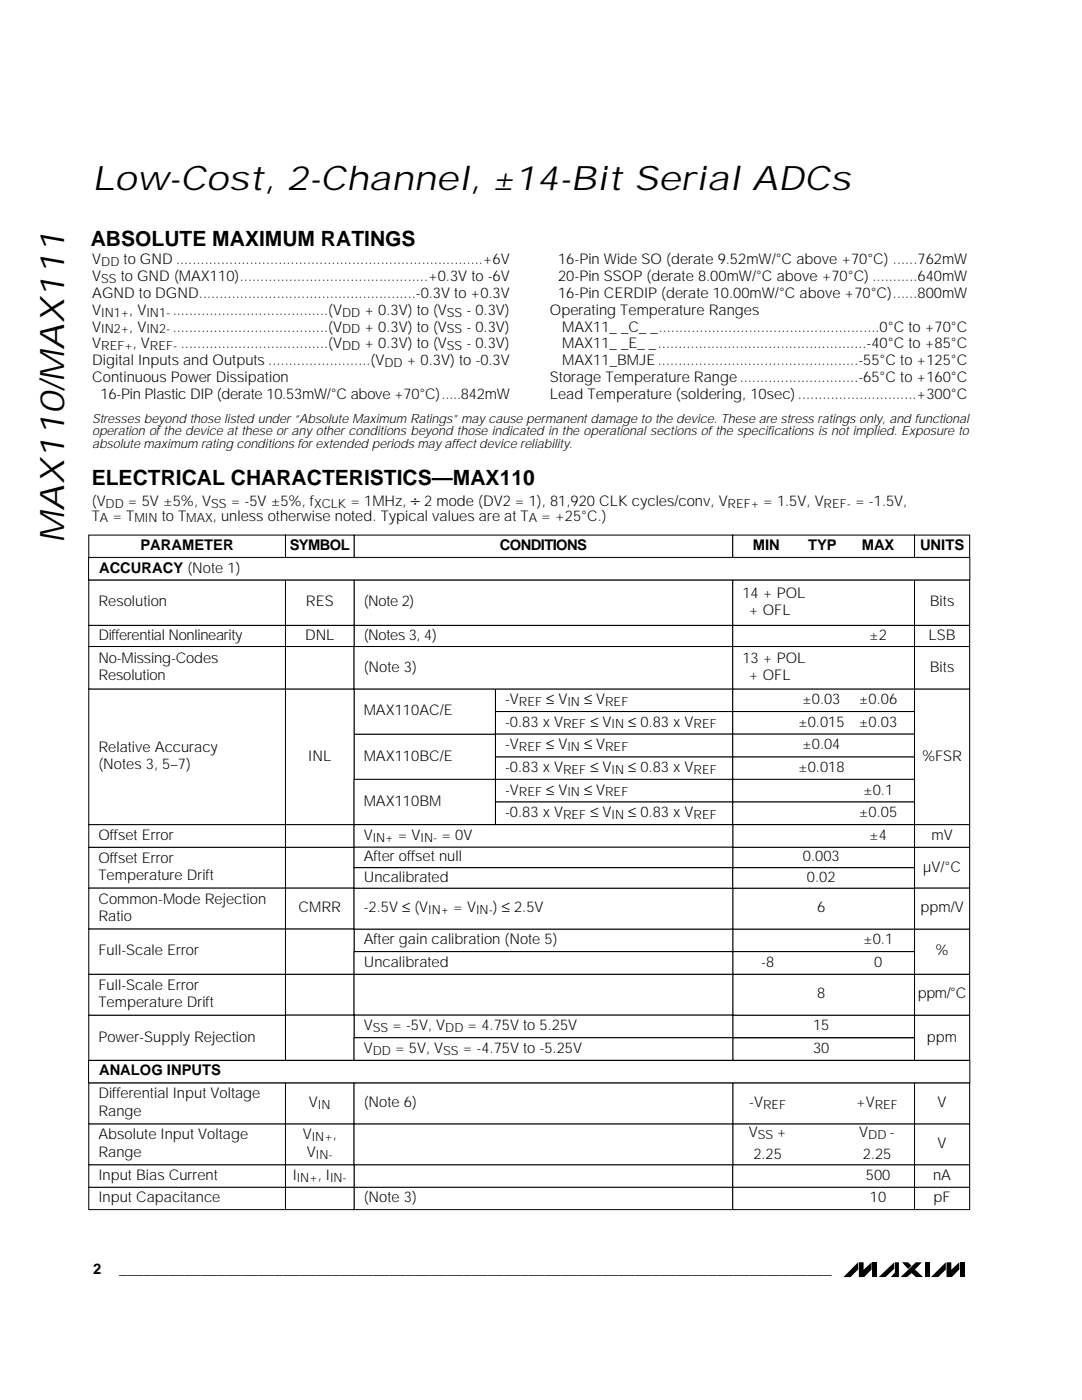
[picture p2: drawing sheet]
<svg xmlns="http://www.w3.org/2000/svg" width="216mm" height="279mm" viewBox="0 0 216 279" stroke-linecap="round" stroke-linejoin="round" font-family="sans-serif">
<defs><g id="words">
<g font-size="6.8">
<text x="18.4" y="37.9">Low-Cost, 2-Channel, ±14-Bit Serial ADCs</text>
<text x="12.8" y="108.3" transform="rotate(-90 12.8 108.3)">MAX110/MAX111</text>
</g>
<g font-size="4.2">
<text x="18.1" y="49">ABSOLUTE MAXIMUM RATINGS</text>
<text x="18.3" y="96.8">ELECTRICAL CHARACTERISTICS—MAX110</text>
</g>
<text font-size="3.4" x="82" y="101">÷</text>
<g font-size="2.9">
<text x="18.4" y="52.8">V</text>
<text x="24.7" y="52.8">to GND ...........................................................................+6V</text>
<text x="111.4" y="52.8">16-Pin Wide SO (derate 9.52mW/°C above +70°C) ......762mW</text>
<text x="18.4" y="59.5">AGND to DGND.....................................................-0.3V to +0.3V</text>
<text x="18.4" y="56.1">V</text>
<text x="24.1" y="56.1">to GND (MAX110)..............................................+0.3V to -6V</text>
<text x="111.4" y="56.1">20-Pin SSOP (derate 8.00mW/°C above +70°C) ...........640mW</text>
<text x="111.4" y="59.5">16-Pin CERDIP (derate 10.00mW/°C above +70°C)......800mW</text>
<text x="18.4" y="62.8">V</text>
<text x="25.8" y="62.8">, V</text>
<text x="34.5" y="62.8">......................................(V</text>
<text x="72.7" y="62.8">+ 0.3V) to (V</text>
<text x="93.1" y="62.8">- 0.3V)</text>
<text x="109.7" y="62.8">Operating Temperature Ranges</text>
<text x="18.4" y="66.2">V</text>
<text x="18.4" y="69.5">V</text>
<text x="25.8" y="66.2">, V</text>
<text x="26.5" y="69.5">, V</text>
<text x="34.5" y="66.2">......................................(V</text>
<text x="36.1" y="69.5">....................................(V</text>
<text x="72.7" y="66.2">+ 0.3V) to (V</text>
<text x="72.7" y="69.5">+ 0.3V) to (V</text>
<text x="93.1" y="66.2">- 0.3V)</text>
<text x="93.1" y="69.5">- 0.3V)</text>
<text x="112.2" y="66.2">MAX11_ _C_ _......................................................0°C to +70°C</text>
<text x="112.2" y="69.6">MAX11_ _E_ _...................................................-40°C to +85°C</text>
<text x="18.4" y="72.9">Digital Inputs and Outputs .........................(V</text>
<text x="18.4" y="76.3">Continuous Power Dissipation</text>
<text x="81.2" y="72.9">+ 0.3V) to -0.3V</text>
<text x="109.7" y="76.3">Storage Temperature Range.............................-65°C to +160°C</text>
<text x="112.2" y="72.9">MAX11_BMJE.................................................-55°C to +125°C</text>
<text x="20.1" y="79.6">16-Pin Plastic DIP (derate 10.53mW/°C above +70°C).....842mW</text>
<text x="109.7" y="79.6">Lead Temperature (soldering, 10sec).............................+300°C</text>
<text x="18.3" y="101">(V</text>
<text x="25.5" y="101">= 5V ±5%, V</text>
<text x="46" y="101">= -5V ±5%, f</text>
<text x="69.9" y="101">= 1MHz,</text>
<text x="84.6" y="101">2 mode (DV2 = 1), 81,920 CLK cycles/conv, V</text>
<text x="152.3" y="101">= 1.5V, V</text>
<text x="170.6" y="101">= -1.5V,</text>
<text x="18.3" y="103.9">T</text>
<text x="22.4" y="103.9">= T</text>
<text x="32.3" y="103.9">to T</text>
<text x="42.5" y="103.9">, unless otherwise noted. Typical values are at T</text>
<text x="108" y="103.9">= +25°C.)</text>
<text x="28" y="109.8">PARAMETER</text>
<text x="57.8" y="109.8">SYMBOL</text>
<text x="99.7" y="109.8">CONDITIONS</text>
<text x="150.2" y="109.8">MIN</text>
<text x="161.2" y="109.8">TYP</text>
<text x="172" y="109.8">MAX</text>
<text x="183.6" y="109.8">UNITS</text>
<text x="19.8" y="114.3">ACCURACY (Note 1)</text>
<text x="148.1" y="119.3">14 + POL</text>
<text x="19.6" y="121">Resolution</text>
<text x="61" y="121">RES</text>
<text x="72.6" y="121">(Note 2)</text>
<text x="149.4" y="122.8">+ OFL</text>
<text x="185.5" y="121">Bits</text>
<text x="19.6" y="127.7">Differential Nonlinearity</text>
<text x="60.9" y="127.7">DNL</text>
<text x="72.6" y="127.7">(Notes 3, 4)</text>
<text x="173.4" y="127.7">±2</text>
<text x="185.3" y="127.7">LSB</text>
<text x="19.6" y="132.3">No-Missing-Codes</text>
<text x="19.6" y="135.8">Resolution</text>
<text x="72.6" y="134">(Note 3)</text>
<text x="148.1" y="132.3">13 + POL</text>
<text x="149.4" y="135.8">+ OFL</text>
<text x="185.5" y="134">Bits</text>
<text x="72.6" y="142.8">MAX110AC/E</text>
<text x="100.8" y="140.5">-V</text>
<text x="109" y="140.5">≤ V</text>
<text x="116.5" y="140.5">≤ V</text>
<text x="160.1" y="140.5">±0.03</text>
<text x="171.4" y="140.5">±0.06</text>
<text x="100.8" y="145">-0.83 x V</text>
<text x="100.8" y="149.5">-V</text>
<text x="109" y="149.5">≤ V</text>
<text x="116.5" y="149.5">≤ V</text>
<text x="117.8" y="145">≤ V</text>
<text x="125.4" y="145">≤ 0.83 x V</text>
<text x="159.2" y="145">±0.015</text>
<text x="160.1" y="149.5">±0.04</text>
<text x="171.4" y="145">±0.03</text>
<text x="19.6" y="150">Relative Accuracy</text>
<text x="19.6" y="153.6">(Notes 3, 5–7)</text>
<text x="61.5" y="151.8">INL</text>
<text x="72.6" y="151.8">MAX110BC/E</text>
<text x="100.8" y="154.1">-0.83 x V</text>
<text x="117.8" y="154.1">≤ V</text>
<text x="125.4" y="154.1">≤ 0.83 x V</text>
<text x="159.2" y="154.1">±0.018</text>
<text x="184" y="151.8">%FSR</text>
<text x="72.6" y="160.8">MAX110BM</text>
<text x="100.8" y="158.6">-V</text>
<text x="109" y="158.6">≤ V</text>
<text x="116.5" y="158.6">≤ V</text>
<text x="172.2" y="158.6">±0.1</text>
<text x="19.6" y="167.6">Offset Error</text>
<text x="72.6" y="167.6">V</text>
<text x="79.4" y="167.6">= V</text>
<text x="88.1" y="167.6">= 0V</text>
<text x="100.8" y="163.1">-0.83 x V</text>
<text x="117.8" y="163.1">≤ V</text>
<text x="125.4" y="163.1">≤ 0.83 x V</text>
<text x="171.4" y="163.1">±0.05</text>
<text x="173.4" y="167.6">±4</text>
<text x="185.9" y="167.6">mV</text>
<text x="19.6" y="172.2">Offset Error</text>
<text x="72.6" y="171.9">After offset null</text>
<text x="160.2" y="171.9">0.003</text>
<text x="184.2" y="173.9">µV/°C</text>
<text x="19.6" y="175.7">Temperature Drift</text>
<text x="72.6" y="176">Uncalibrated</text>
<text x="161" y="176">0.02</text>
<text x="19.6" y="180.3">Common-Mode Rejection</text>
<text x="19.6" y="183.9">Ratio</text>
<text x="59.6" y="182.1">CMRR</text>
<text x="72.6" y="182.1">-2.5V ≤ (V</text>
<text x="90.4" y="182.1">= V</text>
<text x="98.4" y="182.1">) ≤ 2.5V</text>
<text x="163.1" y="182.1">6</text>
<text x="183.7" y="182.1">ppm/V</text>
<text x="19.6" y="190.7">Full-Scale Error</text>
<text x="72.6" y="188.4">After gain calibration (Note 5)</text>
<text x="172.2" y="188.4">±0.1</text>
<text x="186.7" y="190.7">%</text>
<text x="19.6" y="197.5">Full-Scale Error</text>
<text x="72.6" y="192.9">Uncalibrated</text>
<text x="151.9" y="192.9">-8</text>
<text x="174.4" y="192.9">0</text>
<text x="19.6" y="201">Temperature Drift</text>
<text x="163.1" y="199.3">8</text>
<text x="183.2" y="199.3">ppm/°C</text>
<text x="19.6" y="207.9">Power-Supply Rejection</text>
<text x="72.6" y="205.6">V</text>
<text x="78.3" y="205.6">= -5V, V</text>
<text x="93.3" y="205.6">= 4.75V to 5.25V</text>
<text x="162.3" y="205.6">15</text>
<text x="185" y="207.9">ppm</text>
<text x="19.8" y="214.6">ANALOG INPUTS</text>
<text x="72.6" y="210.1">V</text>
<text x="78.8" y="210.1">= 5V, V</text>
<text x="92.3" y="210.1">= -4.75V to -5.25V</text>
<text x="162.3" y="210.1">30</text>
<text x="19.6" y="219.2">Differential Input Voltage</text>
<text x="61.6" y="221">V</text>
<text x="72.6" y="221">(Note 6)</text>
<text x="149.5" y="221">-V</text>
<text x="170.8" y="221">+V</text>
<text x="187.1" y="221">V</text>
<text x="19.6" y="227.4">Absolute Input Voltage</text>
<text x="19.6" y="222.7">Range</text>
<text x="60.4" y="227.4">V</text>
<text x="66.4" y="227.4">,</text>
<text x="149.4" y="227">V</text>
<text x="155" y="227">+</text>
<text x="171.5" y="227">V</text>
<text x="177.6" y="227">-</text>
<text x="19.6" y="230.9">Range</text>
<text x="61.2" y="230.9">V</text>
<text x="150.3" y="231.3">2.25</text>
<text x="172.1" y="231.3">2.25</text>
<text x="187.1" y="229.1">V</text>
<text x="19.6" y="235.5">Input Bias Current</text>
<text x="19.6" y="239.9">Input Capacitance</text>
<text x="58.4" y="235.5">I</text>
<text x="63.4" y="235.5">, I</text>
<text x="72.6" y="239.9">(Note 3)</text>
<text x="172.8" y="235.5">500</text>
<text x="173.6" y="239.9">10</text>
<text x="186.2" y="235.5">nA</text>
<text x="186.3" y="239.9">pF</text>
<text x="18.6" y="254.2">2</text>
<text x="23.8" y="254.2">_______________________________________________________________________________________</text>
</g>
<g font-size="2.6">
<text x="18.4" y="84.4">Stresses beyond those listed under “Absolute Maximum Ratings” may cause permanent damage to the device. These are stress ratings only, and functional</text>
<text x="18.4" y="86.9">operation of the device at these or any other conditions beyond those indicated in the operational sections of the specifications is not implied. Exposure to</text>
<text x="18.4" y="89.4">absolute maximum rating conditions for extended periods may affect device reliability.</text>
</g>
<g font-size="2.5">
<text x="20.2" y="53.1">DD</text>
<text x="20.2" y="56.5">SS</text>
<text x="20.2" y="63.2">IN1+</text>
<text x="29.2" y="63.2">IN1-</text>
<text x="68.3" y="63.2">DD</text>
<text x="89.2" y="63.2">SS</text>
<text x="20.2" y="66.6">IN2+</text>
<text x="20.2" y="69.9">REF+</text>
<text x="29.2" y="66.6">IN2-</text>
<text x="29.9" y="69.9">REF-</text>
<text x="68.3" y="66.6">DD</text>
<text x="68.3" y="69.9">DD</text>
<text x="89.2" y="66.6">SS</text>
<text x="89.2" y="69.9">SS</text>
<text x="76.7" y="73.3">DD</text>
<text x="21.1" y="101.3">DD</text>
<text x="42.2" y="101.3">SS</text>
<text x="62.7" y="101.3">XCLK</text>
<text x="145.2" y="101.3">REF+</text>
<text x="164.3" y="101.3">REF-</text>
<text x="19.9" y="104.2">A</text>
<text x="26.8" y="104.2">MIN</text>
<text x="37.2" y="104.2">MAX</text>
<text x="105.5" y="104.2">A</text>
<text x="103.5" y="140.9">REF</text>
<text x="113.2" y="140.9">IN</text>
<text x="120.8" y="140.9">REF</text>
<text x="103.5" y="149.9">REF</text>
<text x="112.4" y="145.4">REF</text>
<text x="113.2" y="149.9">IN</text>
<text x="120.8" y="149.9">REF</text>
<text x="122" y="145.4">IN</text>
<text x="138.4" y="145.4">REF</text>
<text x="112.4" y="154.4">REF</text>
<text x="122" y="154.4">IN</text>
<text x="138.4" y="154.4">REF</text>
<text x="103.5" y="158.9">REF</text>
<text x="113.2" y="158.9">IN</text>
<text x="120.8" y="158.9">REF</text>
<text x="74.4" y="167.9">IN+</text>
<text x="83.9" y="167.9">IN-</text>
<text x="112.4" y="163.4">REF</text>
<text x="122" y="163.4">IN</text>
<text x="138.4" y="163.4">REF</text>
<text x="85.5" y="182.5">IN+</text>
<text x="95" y="182.5">IN-</text>
<text x="74.4" y="206">SS</text>
<text x="88.9" y="206">DD</text>
<text x="74.4" y="210.5">DD</text>
<text x="88.4" y="210.5">SS</text>
<text x="63.4" y="221.3">IN</text>
<text x="152.3" y="221.3">REF</text>
<text x="174.6" y="221.3">REF</text>
<text x="62.2" y="227.7">IN+</text>
<text x="151.2" y="227.4">SS</text>
<text x="173.2" y="227.4">DD</text>
<text x="63" y="231.2">IN-</text>
<text x="59.2" y="235.9">IN+</text>
<text x="65.9" y="235.9">IN-</text>
</g>
</g></defs>
<path d="M171.2 251.9v1.5l-1.5 1.5h-1.4zM171.4 251.9h.9v1.5l1.6-1.5v1.5l-1.5 1.5h-1zM174.1 251.9h.9v3h-.9zM175.4 254.9l3-3v1.3l-1.7 1.7zM178.6 251.9h.8v3h-1.6l.8-1zM180 251.9h1.2l.7 .7-.7 .7zM179.7 254.9l3-3h1.2l-1.3 1.5 1.6 1.5h-1.5l-.8-.8-.9 .8zM184.5 251.9h1v3h-1zM188.7 251.9v1.4l-1.5 1.6h-1.4zM188.9 251.9h.9v1.5l1.6-1.5v1.4l-1.5 1.6h-1zM191.6 251.9h.9v3h-.9z" fill="#000"/>
<path d="M182.5 124.9h10.9v4.1h-10.9z" fill-rule="evenodd" fill="#fff"/>
<path d="M182.5 124.8h11v4.2h-11z" fill="none" stroke="#000" stroke-width=".2"/>
<path d="M70.7 232.5h75.5v4.4h-75.5z" fill-rule="evenodd" fill="#fff"/>
<path d="M70.6 232.4h75.6v4.6h-75.6z" fill="none" stroke="#000" stroke-width=".2"/>
<path d="M182.5 232.5h10.9v4.4h-10.9z" fill-rule="evenodd" fill="#fff"/>
<path d="M182.5 232.4h11v4.6h-11z" fill="none" stroke="#000" stroke-width=".2"/>
<path d="M146.3 232.5h36.1v4.4h-36.1z" fill-rule="evenodd" fill="#fff"/>
<path d="M146.2 232.4h36.3v4.6h-36.3z" fill="none" stroke="#000" stroke-width=".2"/>
<path d="M70.7 106.9h75.5v4.3h-75.5z" fill-rule="evenodd" fill="#fff"/>
<path d="M70.6 106.8h75.6v4.4h-75.6z" fill="none" stroke="#000" stroke-width=".2"/>
<path d="M57 232.5h13.6v4.4h-13.6z" fill-rule="evenodd" fill="#fff"/>
<path d="M57 232.4h13.6v4.6h-13.6z" fill="none" stroke="#000" stroke-width=".2"/>
<path d="M17.8 232.5h39.1v4.4h-39.1z" fill-rule="evenodd" fill="#fff"/>
<path d="M17.7 232.4h39.3v4.6h-39.3z" fill="none" stroke="#000" stroke-width=".2"/>
<path d="M70.7 237h75.5v4.3h-75.5z" fill-rule="evenodd" fill="#fff"/>
<path d="M70.6 237h75.6v4.4h-75.6z" fill="none" stroke="#000" stroke-width=".2"/>
<path d="M182.5 237h10.9v4.3h-10.9z" fill-rule="evenodd" fill="#fff"/>
<path d="M182.5 237h11v4.4h-11z" fill="none" stroke="#000" stroke-width=".2"/>
<path d="M146.3 237h36.1v4.3h-36.1z" fill-rule="evenodd" fill="#fff"/>
<path d="M146.2 237h36.3v4.4h-36.3z" fill="none" stroke="#000" stroke-width=".2"/>
<path d="M57 237h13.6v4.3h-13.6z" fill-rule="evenodd" fill="#fff"/>
<path d="M57 237h13.6v4.4h-13.6z" fill="none" stroke="#000" stroke-width=".2"/>
<path d="M98.9 151.1h47.3v4.4h-47.3z" fill-rule="evenodd" fill="#fff"/>
<path d="M98.9 151h47.3v4.5h-47.3z" fill="none" stroke="#000" stroke-width=".2"/>
<path d="M98.9 137.6h47.3v4.3h-47.3z" fill-rule="evenodd" fill="#fff"/>
<path d="M98.9 137.5h47.3v4.5h-47.3z" fill="none" stroke="#000" stroke-width=".2"/>
<path d="M98.9 142.1h47.3v4.4h-47.3z" fill-rule="evenodd" fill="#fff"/>
<path d="M98.9 142h47.3v4.5h-47.3z" fill="none" stroke="#000" stroke-width=".2"/>
<path d="M17.8 237h39.1v4.3h-39.1z" fill-rule="evenodd" fill="#fff"/>
<path d="M17.7 237h39.3v4.4h-39.3z" fill="none" stroke="#000" stroke-width=".2"/>
<path d="M98.9 146.6h47.3v4.4h-47.3z" fill-rule="evenodd" fill="#fff"/>
<path d="M98.9 146.5h47.3v4.5h-47.3z" fill="none" stroke="#000" stroke-width=".2"/>
<path d="M182.5 224.3h10.9v8.1h-10.9z" fill-rule="evenodd" fill="#fff"/>
<path d="M182.5 224.3h11v8.1h-11z" fill="none" stroke="#000" stroke-width=".2"/>
<path d="M146.3 224.3h36.1v8.1h-36.1z" fill-rule="evenodd" fill="#fff"/>
<path d="M146.2 224.3h36.3v8.1h-36.3z" fill="none" stroke="#000" stroke-width=".2"/>
<path d="M57 224.3h13.6v8.1h-13.6z" fill-rule="evenodd" fill="#fff"/>
<path d="M57 224.3h13.6v8.1h-13.6z" fill="none" stroke="#000" stroke-width=".2"/>
<path d="M17.8 224.3h39.1v8.1h-39.1z" fill-rule="evenodd" fill="#fff"/>
<path d="M17.7 224.3h39.3v8.1h-39.3z" fill="none" stroke="#000" stroke-width=".2"/>
<path d="M182.5 216.2h10.9v8h-10.9z" fill-rule="evenodd" fill="#fff"/>
<path d="M182.5 216.1h11v8.2h-11z" fill="none" stroke="#000" stroke-width=".2"/>
<path d="M146.3 216.2h36.1v8h-36.1z" fill-rule="evenodd" fill="#fff"/>
<path d="M146.2 216.1h36.3v8.2h-36.3z" fill="none" stroke="#000" stroke-width=".2"/>
<path d="M57 216.2h13.6v8h-13.6z" fill-rule="evenodd" fill="#fff"/>
<path d="M57 216.1h13.6v8.2h-13.6z" fill="none" stroke="#000" stroke-width=".2"/>
<path d="M17.8 216.2h39.1v8h-39.1z" fill-rule="evenodd" fill="#fff"/>
<path d="M17.7 216.1h39.3v8.2h-39.3z" fill="none" stroke="#000" stroke-width=".2"/>
<path d="M182.5 202.7h10.9v8.8h-10.9z" fill-rule="evenodd" fill="#fff"/>
<path d="M182.5 202.6h11v9h-11z" fill="none" stroke="#000" stroke-width=".2"/>
<path d="M146.3 207.2h36.1v4.3h-36.1z" fill-rule="evenodd" fill="#fff"/>
<path d="M146.2 207.1h36.3v4.5h-36.3z" fill="none" stroke="#000" stroke-width=".2"/>
<path d="M17.8 202.7h39.1v8.8h-39.1z" fill-rule="evenodd" fill="#fff"/>
<path d="M17.7 202.6h39.3v9h-39.3z" fill="none" stroke="#000" stroke-width=".2"/>
<path d="M146.3 202.7h36.1v4.3h-36.1z" fill-rule="evenodd" fill="#fff"/>
<path d="M146.2 202.6h36.3v4.5h-36.3z" fill="none" stroke="#000" stroke-width=".2"/>
<path d="M182.5 194.5h10.9v8h-10.9z" fill-rule="evenodd" fill="#fff"/>
<path d="M182.5 194.4h11v8.2h-11z" fill="none" stroke="#000" stroke-width=".2"/>
<path d="M146.3 194.5h36.1v8h-36.1z" fill-rule="evenodd" fill="#fff"/>
<path d="M146.2 194.4h36.3v8.2h-36.3z" fill="none" stroke="#000" stroke-width=".2"/>
<path d="M57 194.5h13.6v8h-13.6z" fill-rule="evenodd" fill="#fff"/>
<path d="M57 194.4h13.6v8.2h-13.6z" fill="none" stroke="#000" stroke-width=".2"/>
<path d="M17.8 194.5h39.1v8h-39.1z" fill-rule="evenodd" fill="#fff"/>
<path d="M17.7 194.4h39.3v8.2h-39.3z" fill="none" stroke="#000" stroke-width=".2"/>
<path d="M182.5 185.5h10.9v8.9h-10.9z" fill-rule="evenodd" fill="#fff"/>
<path d="M182.5 185.4h11v9h-11z" fill="none" stroke="#000" stroke-width=".2"/>
<path d="M146.3 185.5h36.1v4.4h-36.1z" fill-rule="evenodd" fill="#fff"/>
<path d="M146.2 185.4h36.3v4.5h-36.3z" fill="none" stroke="#000" stroke-width=".2"/>
<path d="M182.5 169.2h10.9v8h-10.9z" fill-rule="evenodd" fill="#fff"/>
<path d="M182.5 169.1h11v8.2h-11z" fill="none" stroke="#000" stroke-width=".2"/>
<path d="M146.3 169.2h36.1v3.9h-36.1z" fill-rule="evenodd" fill="#fff"/>
<path d="M146.2 169.1h36.3v4.1h-36.3z" fill="none" stroke="#000" stroke-width=".2"/>
<path d="M57 169.2h13.6v8h-13.6z" fill-rule="evenodd" fill="#fff"/>
<path d="M57 169.1h13.6v8.2h-13.6z" fill="none" stroke="#000" stroke-width=".2"/>
<path d="M17.8 169.2h39.1v8h-39.1z" fill-rule="evenodd" fill="#fff"/>
<path d="M17.7 169.1h39.3v8.2h-39.3z" fill="none" stroke="#000" stroke-width=".2"/>
<path d="M70.7 224.3h75.5v8.1h-75.5z" fill-rule="evenodd" fill="#fff"/>
<path d="M70.6 224.3h75.6v8.1h-75.6z" fill="none" stroke="#000" stroke-width=".2"/>
<path d="M70.7 216.2h75.5v8h-75.5z" fill-rule="evenodd" fill="#fff"/>
<path d="M70.6 216.1h75.6v8.2h-75.6z" fill="none" stroke="#000" stroke-width=".2"/>
<path d="M182.5 106.9h10.9v4.3h-10.9z" fill-rule="evenodd" fill="#fff"/>
<path d="M182.5 106.8h11v4.4h-11z" fill="none" stroke="#000" stroke-width=".2"/>
<path d="M146.3 106.9h36.1v4.3h-36.1z" fill-rule="evenodd" fill="#fff"/>
<path d="M146.2 106.8h36.3v4.4h-36.3z" fill="none" stroke="#000" stroke-width=".2"/>
<path d="M57 106.9h13.6v4.3h-13.6z" fill-rule="evenodd" fill="#fff"/>
<path d="M57 106.8h13.6v4.4h-13.6z" fill="none" stroke="#000" stroke-width=".2"/>
<path d="M17.8 106.9h39.1v4.3h-39.1z" fill-rule="evenodd" fill="#fff"/>
<path d="M17.7 106.8h39.3v4.4h-39.3z" fill="none" stroke="#000" stroke-width=".2"/>
<path d="M182.5 164.6h10.9v4.4h-10.9z" fill-rule="evenodd" fill="#fff"/>
<path d="M182.5 164.6h11v4.5h-11z" fill="none" stroke="#000" stroke-width=".2"/>
<path d="M146.3 164.6h36.1v4.4h-36.1z" fill-rule="evenodd" fill="#fff"/>
<path d="M146.2 164.6h36.3v4.5h-36.3z" fill="none" stroke="#000" stroke-width=".2"/>
<path d="M57 164.6h13.6v4.4h-13.6z" fill-rule="evenodd" fill="#fff"/>
<path d="M57 164.6h13.6v4.5h-13.6z" fill="none" stroke="#000" stroke-width=".2"/>
<path d="M17.8 164.6h39.1v4.4h-39.1z" fill-rule="evenodd" fill="#fff"/>
<path d="M17.7 164.6h39.3v4.5h-39.3z" fill="none" stroke="#000" stroke-width=".2"/>
<path d="M146.3 151.1h36.1v4.4h-36.1z" fill-rule="evenodd" fill="#fff"/>
<path d="M146.2 151h36.3v4.5h-36.3z" fill="none" stroke="#000" stroke-width=".2"/>
<path d="M146.3 137.6h36.1v4.3h-36.1z" fill-rule="evenodd" fill="#fff"/>
<path d="M146.2 137.5h36.3v4.5h-36.3z" fill="none" stroke="#000" stroke-width=".2"/>
<path d="M146.3 142.1h36.1v4.4h-36.1z" fill-rule="evenodd" fill="#fff"/>
<path d="M146.2 142h36.3v4.5h-36.3z" fill="none" stroke="#000" stroke-width=".2"/>
<path d="M146.3 146.6h36.1v4.4h-36.1z" fill-rule="evenodd" fill="#fff"/>
<path d="M146.2 146.5h36.3v4.5h-36.3z" fill="none" stroke="#000" stroke-width=".2"/>
<path d="M70.7 164.6h75.5v4.4h-75.5z" fill-rule="evenodd" fill="#fff"/>
<path d="M70.6 164.6h75.6v4.5h-75.6z" fill="none" stroke="#000" stroke-width=".2"/>
<path d="M70.7 194.5h75.5v8h-75.5z" fill-rule="evenodd" fill="#fff"/>
<path d="M70.6 194.4h75.6v8.2h-75.6z" fill="none" stroke="#000" stroke-width=".2"/>
<path d="M70.7 146.6h28.1v8.9h-28.1z" fill-rule="evenodd" fill="#fff"/>
<path d="M70.6 146.5h28.3v9h-28.3z" fill="none" stroke="#000" stroke-width=".2"/>
<path d="M70.7 137.6h28.1v8.9h-28.1z" fill-rule="evenodd" fill="#fff"/>
<path d="M70.6 137.5h28.3v9h-28.3z" fill="none" stroke="#000" stroke-width=".2"/>
<path d="M70.7 185.5h75.5v4.4h-75.5z" fill-rule="evenodd" fill="#fff"/>
<path d="M70.6 185.4h75.6v4.5h-75.6z" fill="none" stroke="#000" stroke-width=".2"/>
<path d="M70.7 169.2h75.5v3.9h-75.5z" fill-rule="evenodd" fill="#fff"/>
<path d="M70.6 169.1h75.6v4.1h-75.6z" fill="none" stroke="#000" stroke-width=".2"/>
<path d="M70.7 202.7h75.5v4.3h-75.5z" fill-rule="evenodd" fill="#fff"/>
<path d="M70.6 202.6h75.6v4.5h-75.6z" fill="none" stroke="#000" stroke-width=".2"/>
<path d="M57 202.7h13.6v8.8h-13.6z" fill-rule="evenodd" fill="#fff"/>
<path d="M57 202.6h13.6v9h-13.6z" fill="none" stroke="#000" stroke-width=".2"/>
<path d="M70.7 207.2h75.5v4.3h-75.5z" fill-rule="evenodd" fill="#fff"/>
<path d="M70.6 207.1h75.6v4.5h-75.6z" fill="none" stroke="#000" stroke-width=".2"/>
<path d="M70.7 124.9h75.5v4.1h-75.5z" fill-rule="evenodd" fill="#fff"/>
<path d="M70.6 124.8h75.6v4.2h-75.6z" fill="none" stroke="#000" stroke-width=".2"/>
<path d="M146.3 124.9h36.1v4.1h-36.1z" fill-rule="evenodd" fill="#fff"/>
<path d="M146.2 124.8h36.3v4.2h-36.3z" fill="none" stroke="#000" stroke-width=".2"/>
<path d="M57 124.9h13.6v4.1h-13.6z" fill-rule="evenodd" fill="#fff"/>
<path d="M57 124.8h13.6v4.2h-13.6z" fill="none" stroke="#000" stroke-width=".2"/>
<path d="M17.8 124.9h39.1v4.1h-39.1z" fill-rule="evenodd" fill="#fff"/>
<path d="M17.7 124.8h39.3v4.2h-39.3z" fill="none" stroke="#000" stroke-width=".2"/>
<path d="M182.5 177.3h10.9v8.1h-10.9z" fill-rule="evenodd" fill="#fff"/>
<path d="M182.5 177.3h11v8.1h-11z" fill="none" stroke="#000" stroke-width=".2"/>
<path d="M146.3 177.3h36.1v8.1h-36.1z" fill-rule="evenodd" fill="#fff"/>
<path d="M146.2 177.3h36.3v8.1h-36.3z" fill="none" stroke="#000" stroke-width=".2"/>
<path d="M57 177.3h13.6v8.1h-13.6z" fill-rule="evenodd" fill="#fff"/>
<path d="M57 177.3h13.6v8.1h-13.6z" fill="none" stroke="#000" stroke-width=".2"/>
<path d="M17.8 177.3h39.1v8.1h-39.1z" fill-rule="evenodd" fill="#fff"/>
<path d="M17.7 177.3h39.3v8.1h-39.3z" fill="none" stroke="#000" stroke-width=".2"/>
<path d="M70.7 177.3h75.5v8.1h-75.5z" fill-rule="evenodd" fill="#fff"/>
<path d="M70.6 177.3h75.6v8.1h-75.6z" fill="none" stroke="#000" stroke-width=".2"/>
<path d="M70.7 173.2h75.5v4h-75.5z" fill-rule="evenodd" fill="#fff"/>
<path d="M70.6 173.2h75.6v4.1h-75.6z" fill="none" stroke="#000" stroke-width=".2"/>
<path d="M146.3 190h36.1v4.4h-36.1z" fill-rule="evenodd" fill="#fff"/>
<path d="M146.2 189.9h36.3v4.5h-36.3z" fill="none" stroke="#000" stroke-width=".2"/>
<path d="M57 185.5h13.6v8.9h-13.6z" fill-rule="evenodd" fill="#fff"/>
<path d="M57 185.4h13.6v9h-13.6z" fill="none" stroke="#000" stroke-width=".2"/>
<path d="M17.8 185.5h39.1v8.9h-39.1z" fill-rule="evenodd" fill="#fff"/>
<path d="M17.7 185.4h39.3v9h-39.3z" fill="none" stroke="#000" stroke-width=".2"/>
<path d="M70.7 190h75.5v4.4h-75.5z" fill-rule="evenodd" fill="#fff"/>
<path d="M70.6 189.9h75.6v4.5h-75.6z" fill="none" stroke="#000" stroke-width=".2"/>
<path d="M146.3 173.2h36.1v4h-36.1z" fill-rule="evenodd" fill="#fff"/>
<path d="M146.2 173.2h36.3v4.1h-36.3z" fill="none" stroke="#000" stroke-width=".2"/>
<path d="M98.9 155.6h47.3v4.4h-47.3z" fill-rule="evenodd" fill="#fff"/>
<path d="M98.9 155.5h47.3v4.6h-47.3z" fill="none" stroke="#000" stroke-width=".2"/>
<path d="M98.9 160.1h47.3v4.4h-47.3z" fill-rule="evenodd" fill="#fff"/>
<path d="M98.9 160.1h47.3v4.5h-47.3z" fill="none" stroke="#000" stroke-width=".2"/>
<path d="M182.5 137.6h10.9v26.9h-10.9z" fill-rule="evenodd" fill="#fff"/>
<path d="M182.5 137.5h11v27.1h-11z" fill="none" stroke="#000" stroke-width=".2"/>
<path d="M57 137.6h13.6v26.9h-13.6z" fill-rule="evenodd" fill="#fff"/>
<path d="M57 137.5h13.6v27.1h-13.6z" fill="none" stroke="#000" stroke-width=".2"/>
<path d="M17.8 137.6h39.1v26.9h-39.1z" fill-rule="evenodd" fill="#fff"/>
<path d="M17.7 137.5h39.3v27.1h-39.3z" fill="none" stroke="#000" stroke-width=".2"/>
<path d="M146.3 155.6h36.1v4.4h-36.1z" fill-rule="evenodd" fill="#fff"/>
<path d="M146.2 155.5h36.3v4.6h-36.3z" fill="none" stroke="#000" stroke-width=".2"/>
<path d="M146.3 160.1h36.1v4.4h-36.1z" fill-rule="evenodd" fill="#fff"/>
<path d="M146.2 160.1h36.3v4.5h-36.3z" fill="none" stroke="#000" stroke-width=".2"/>
<path d="M70.7 155.6h28.1v8.9h-28.1z" fill-rule="evenodd" fill="#fff"/>
<path d="M70.6 155.5h28.3v9.1h-28.3z" fill="none" stroke="#000" stroke-width=".2"/>
<path d="M70.7 115.8h75.5v8.9h-75.5z" fill-rule="evenodd" fill="#fff"/>
<path d="M70.6 115.8h75.6v9h-75.6z" fill="none" stroke="#000" stroke-width=".2"/>
<path d="M146.3 115.8h36.1v8.9h-36.1z" fill-rule="evenodd" fill="#fff"/>
<path d="M146.2 115.8h36.3v9h-36.3z" fill="none" stroke="#000" stroke-width=".2"/>
<path d="M57 115.8h13.6v8.9h-13.6z" fill-rule="evenodd" fill="#fff"/>
<path d="M57 115.8h13.6v9h-13.6z" fill="none" stroke="#000" stroke-width=".2"/>
<path d="M17.8 115.8h39.1v8.9h-39.1z" fill-rule="evenodd" fill="#fff"/>
<path d="M17.7 115.8h39.3v9h-39.3z" fill="none" stroke="#000" stroke-width=".2"/>
<path d="M182.5 115.8h10.9v8.9h-10.9z" fill-rule="evenodd" fill="#fff"/>
<path d="M182.5 115.8h11v9h-11z" fill="none" stroke="#000" stroke-width=".2"/>
<path d="M17.8 129.1h39.1v8.3h-39.1z" fill-rule="evenodd" fill="#fff"/>
<path d="M17.7 129h39.3v8.5h-39.3z" fill="none" stroke="#000" stroke-width=".2"/>
<path d="M57 129.1h13.6v8.3h-13.6z" fill-rule="evenodd" fill="#fff"/>
<path d="M57 129h13.6v8.5h-13.6z" fill="none" stroke="#000" stroke-width=".2"/>
<path d="M70.7 129.1h75.5v8.3h-75.5z" fill-rule="evenodd" fill="#fff"/>
<path d="M70.6 129h75.6v8.5h-75.6z" fill="none" stroke="#000" stroke-width=".2"/>
<path d="M146.3 129.1h36.1v8.3h-36.1z" fill-rule="evenodd" fill="#fff"/>
<path d="M146.2 129h36.3v8.5h-36.3z" fill="none" stroke="#000" stroke-width=".2"/>
<path d="M182.5 129.1h10.9v8.3h-10.9z" fill-rule="evenodd" fill="#fff"/>
<path d="M182.5 129h11v8.5h-11z" fill="none" stroke="#000" stroke-width=".2"/>
<path d="M17.7 111.3h175.8v4.4h-175.8z" fill-rule="evenodd" fill="#fff"/>
<path d="M17.7 111.3h175.8v4.4h-175.8z" fill="none" stroke="#000" stroke-width=".2"/>
<path d="M17.7 211.7h175.8v4.4h-175.8z" fill-rule="evenodd" fill="#fff"/>
<path d="M17.7 211.6h175.8v4.5h-175.8z" fill="none" stroke="#000" stroke-width=".2"/>
<use href="#words"/>
</svg>
